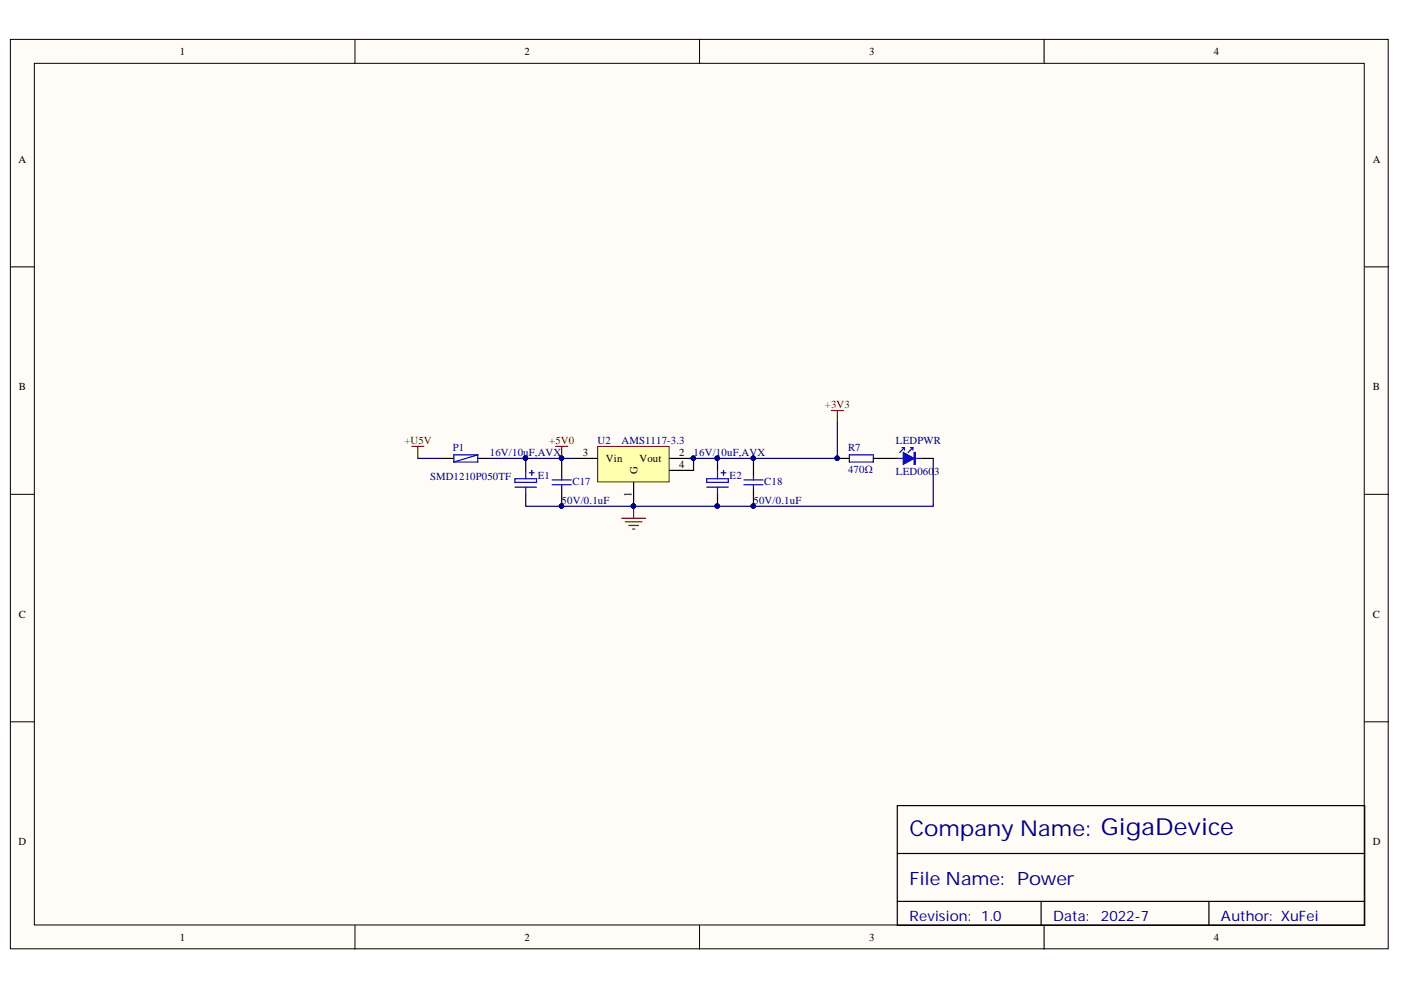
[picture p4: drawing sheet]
<svg xmlns="http://www.w3.org/2000/svg" width="297mm" height="210mm" viewBox="0 0 297 210" stroke-linecap="round" stroke-linejoin="round" font-family="sans-serif">
<defs><g id="words">
<text font-size="4.6" fill="#000080" x="192.8" y="177.2">Company Name: GigaDevice</text>
<text font-size="3.9" fill="#000080" x="192.8" y="187.6">File Name: Power</text>
<g font-size="3" fill="#000080">
<text x="192.8" y="195.4">Revision:</text>
<text x="208" y="195.4">1.0</text>
<text x="223.3" y="195.4">Data:</text>
<text x="233.4" y="195.4">2022-7</text>
<text x="258.9" y="195.4">Author: XuFei</text>
</g>
<g font-size="2.3">
<text x="38.1" y="11.7">1</text>
<text x="111.2" y="11.7">2</text>
<text x="184.3" y="11.7">3</text>
<text x="257.4" y="11.7">4</text>
<text x="3.9" y="34.5">A</text>
<text x="291.1" y="34.5">A</text>
<text x="4" y="82.7">B</text>
<text x="291.1" y="82.7">B</text>
<text x="123.6" y="96.7">3</text>
<text x="128.5" y="97.9">Vin</text>
<text x="135.1" y="100.5" transform="rotate(-90 135.1 100.5)">G</text>
<text x="135.6" y="97.9">Vout</text>
<text x="144" y="96.7">2</text>
<text x="144" y="99.2">4</text>
<text x="133.9" y="105.5" transform="rotate(-90 133.9 105.5)">1</text>
<text x="4" y="131">C</text>
<text x="291.1" y="131">C</text>
<text x="3.9" y="179.2">D</text>
<text x="291.1" y="179.2">D</text>
<text x="38.1" y="199.5">1</text>
<text x="111.2" y="199.5">2</text>
<text x="184.3" y="199.5">3</text>
<text x="257.4" y="199.5">4</text>
</g>
<g font-size="2.3" fill="#800000">
<text x="174.9" y="86.5">+3V3</text>
<text x="85.8" y="94.1">+U5V</text>
<text x="116.5" y="94.1">+5V0</text>
</g>
<g font-size="2.3" fill="#000080">
<text x="96" y="95.7">P1</text>
<text x="126.7" y="94.1">U2</text>
<text x="131.8" y="94.1">AMS1117-3.3</text>
<text x="179.8" y="95.7">R7</text>
<text x="189.9" y="94.1">LEDPWR</text>
<text x="91.2" y="101.7">SMD1210P050TF</text>
<text x="103.9" y="96.7">16V/10uF,AVX</text>
<text x="114" y="101.5">E1</text>
<text x="147.1" y="96.7">16V/10uF,AVX</text>
<text x="154.7" y="101.5">E2</text>
<text x="179.8" y="100.2">470Ω</text>
<text x="189.9" y="100.7">LED060</text>
<text x="198.1" y="100.7">3</text>
<text x="119.1" y="106.9">50V/0.1uF</text>
<text x="121.4" y="102.7">C17</text>
<text x="159.8" y="106.9">50V/0.1uF</text>
<text x="162" y="102.7">C18</text>
</g>
</g></defs>
<g fill="#fffcf8" stroke="#000" stroke-width=".21">
<path d="M2.2 8.4h292.1v192.8h-292.1z"/>
<path d="M7.3 13.4h281.9v182.7h-281.9z"/>
</g>
<path d="M75.3 8.4v5M148.3 8.4v5M221.4 8.4v5M2.2 56.6h5.1M289.3 56.6h5.1M2.2 104.8h5.1M289.3 104.8h5.1M2.2 153h5.1M289.3 153h5.1M75.3 196.2v5.1M148.3 196.2v5.1M221.4 196.2v5.1" fill="none" stroke="#000" stroke-width=".21"/>
<path d="M190.2 170.8h99.1v25.4h-99.1zM190.2 181h99.1M190.2 191.1h99.1M220.7 191.1v5.1M256.3 191.1v5.1" fill="none" stroke="#000" stroke-width=".25"/>
<path d="M126.7 94.7h15.2v7.5h-15.2z" fill="#ffffb0" stroke="#800000" stroke-width=".21"/>
<g fill="none" stroke="#000" stroke-width=".25">
<path d="M111.5 97.2v2.5M119.1 97.2v3.8M121.6 97.2h5.1M142 97.2h5M142 99.7h5M152.1 97.2v2.5M159.7 97.2v3.8M187.7 97.2h2.5M195.3 97.2h2.6M111.5 104.8v2.5M119.1 103.5v3.8M134.3 102.3v5"/>
<path d="M152.1 104.8v2.5M159.7 103.5v3.8"/>
</g>
<g fill="#000080" stroke="#000080" stroke-width=".21">
<circle cx="134.3" cy="107.3" r=".46"/>
<circle cx="147" cy="97.1" r=".46"/>
<circle cx="111.4" cy="97.1" r=".46"/>
<circle cx="152.1" cy="97.1" r=".46"/>
<circle cx="152.1" cy="107.3" r=".46"/>
<circle cx="119" cy="107.3" r=".46"/>
<circle cx="119" cy="97.1" r=".46"/>
<circle cx="159.7" cy="107.3" r=".46"/>
<circle cx="159.7" cy="97.1" r=".46"/>
</g>
<g fill="none" stroke="#00f" stroke-width=".25">
<path d="M111.5 99.7v1.8M112.7 99.7v1M152.1 99.7v1.8M153.4 99.7v1M109.2 101.5h4.6v.8h-4.6zM109.2 103.3h4.6M111.5 103.3v1.5M112.2 100.2h1M117.1 101.8h4M117.1 102.8h4M119.1 101v.8M119.1 102.8v.7"/>
<path d="M149.8 103.3h4.6M149.8 101.5h4.6v.8h-4.6zM152.1 103.3v1.5M152.9 100.2h1M157.7 101.8h4.1M157.7 102.8h4.1M159.7 101v.8M159.7 102.8v.7"/>
</g>
<path d="M176.3 87h2.5M177.5 87v2.6M131.8 109.9h5.1M132.6 110.6h3.5M133.3 111.4h2.1M134.1 112.2h.5M134.3 107.3v2.6" fill="none" stroke="#800000" stroke-width=".25"/>
<path d="M191.5 95.9l2.3 1.3-2.3 1.3z" fill="#00f"/>
<g fill="none" stroke="#00f" stroke-width=".25">
<path d="M101.3 96.4v1.6h-5.1M101.3 96.4h-5.1v1.6M101.3 96.4l-5.1 1.6M180.1 96.4h5.1v1.6h-5.1zM190.2 97.2h1.3M191.3 94.9h.5M191.5 95.9l2.3 1.3-2.3 1.3zM191.8 94.9l-1 1M191.8 94.9v.5M193 94.9h.5M193.5 94.9l-1 1M193.5 94.9v.5"/>
<path d="M193.8 95.9h.3v2.6h-.3zM193.9 95.9v2.6M194.1 97.2h1.2"/>
</g>
<path d="M93.7 97.2h2.5M101.3 97.2h2.5M177.5 97.2h2.6M185.2 97.2h2.5" fill="none" stroke="#000" stroke-width=".25"/>
<g fill="#000080" stroke="#000080" stroke-width=".21">
<circle cx="177.5" cy="97.1" r=".46"/>
<circle cx="159.7" cy="107.3" r=".46"/>
<circle cx="152.1" cy="107.3" r=".46"/>
<circle cx="134.3" cy="107.3" r=".46"/>
<circle cx="119" cy="107.3" r=".46"/>
<circle cx="147" cy="97.1" r=".46"/>
<circle cx="152.1" cy="97.1" r=".46"/>
<circle cx="159.7" cy="97.1" r=".46"/>
<circle cx="111.4" cy="97.1" r=".46"/>
<circle cx="119" cy="97.1" r=".46"/>
</g>
<path d="M88.6 97.2h5.1M103.8 97.2h17.8M177.5 89.6v7.6h-30.5v2.5M197.9 97.2v10.1h-86.4" fill="none" stroke="#000080" stroke-width=".25"/>
<path d="M87.3 94.7h2.6M88.6 94.7v2.5M117.8 94.7h2.6M119.1 94.7v2.5" fill="none" stroke="#800000" stroke-width=".25"/>
<use href="#words"/>
</svg>
